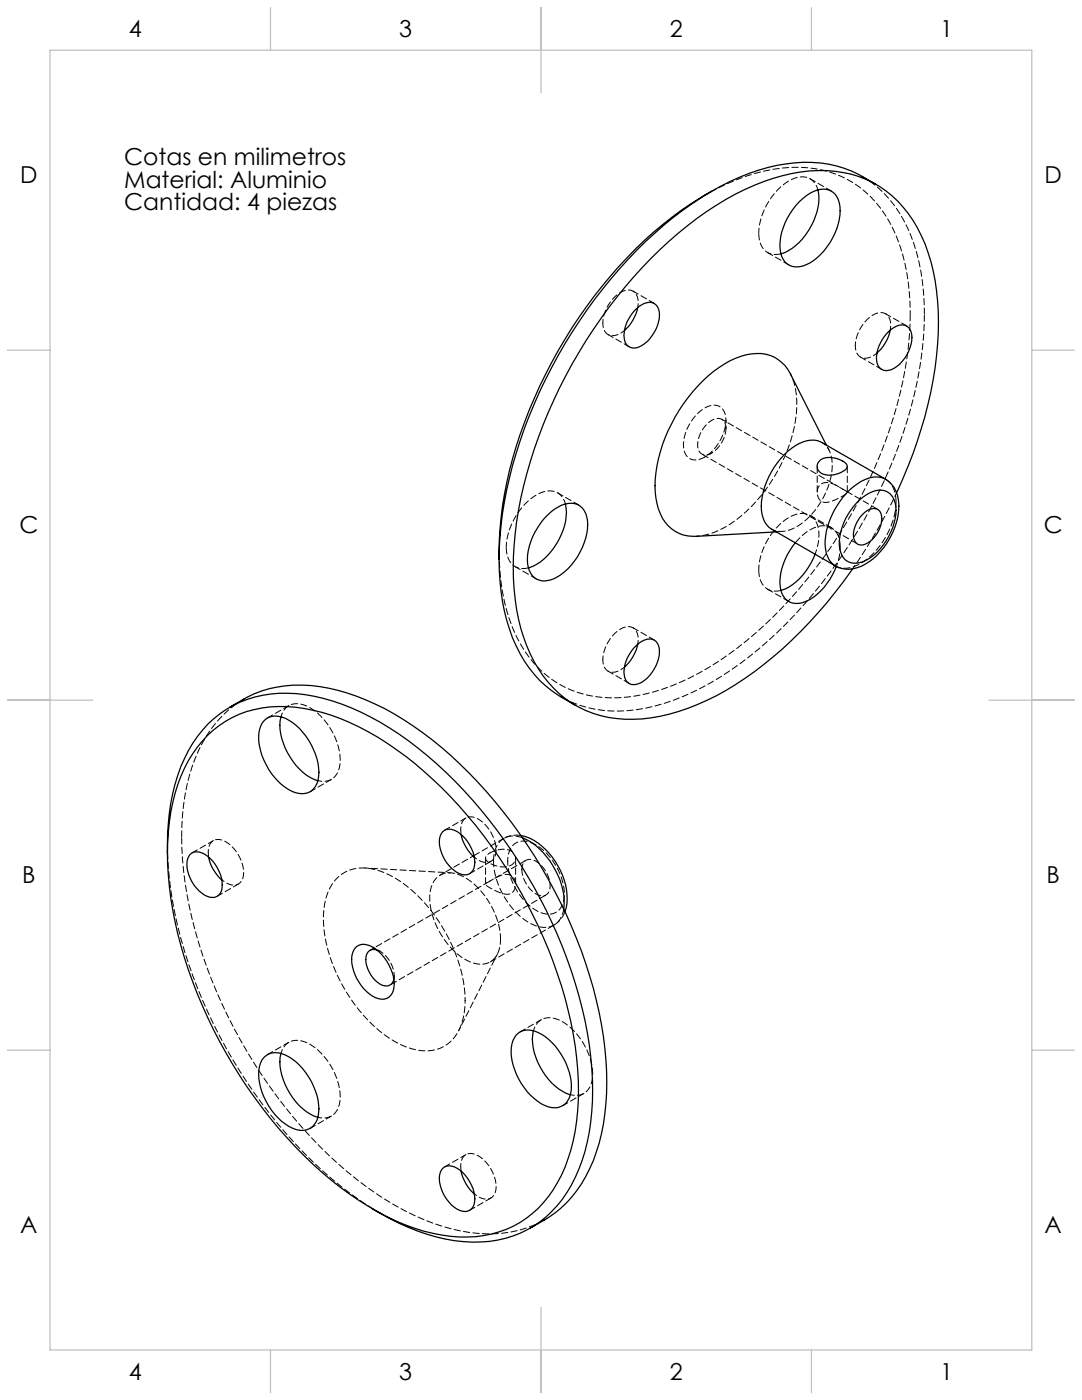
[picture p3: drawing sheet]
<svg xmlns="http://www.w3.org/2000/svg" width="216mm" height="279mm" viewBox="0 0 216 279" stroke-linecap="round" stroke-linejoin="round" font-family="sans-serif">
<defs><g id="words">
<g font-size="4.7">
<text x="25.7" y="7.4">4</text>
<text x="79.7" y="7.4">3</text>
<text x="133.6" y="7.4">2</text>
<text x="187.6" y="7.4">1</text>
<text x="24.8" y="32.9">Cotas en milimetros</text>
<text x="4" y="36.6">D</text>
<text x="24.8" y="37.5">Material: Aluminio</text>
<text x="24.8" y="42">Cantidad: 4 piezas</text>
<text x="208.4" y="36.6">D</text>
<text x="3.9" y="106.4">C</text>
<text x="208.3" y="106.4">C</text>
<text x="4.4" y="176.3">B</text>
<text x="208.8" y="176.3">B</text>
<text x="4" y="246.1">A</text>
<text x="208.4" y="246.1">A</text>
<text x="25.7" y="275.3">4</text>
<text x="79.7" y="275.3">3</text>
<text x="133.6" y="275.3">2</text>
<text x="187.6" y="275.3">1</text>
</g>
</g></defs>
<g fill="none" stroke="#c0c0c0" stroke-width=".25">
<path d="M10 10h195.9v259.4h-195.9zM54 1.5v8.5M108 1.5v17M161.9 1.5v8.5M1.5 69.9h8.5M205.9 69.9h8.5M1.5 139.7h17M197.4 139.7h17M1.5 209.6h8.5M205.9 209.6h8.5M54 269.4v8.5M108 260.9v17"/>
<path d="M161.9 269.4v8.5"/>
</g>
<g fill="none" stroke="#000" stroke-width=".25">
<path d="M142 38.2a75.6 75.6 0 0 0-23.5 21 94.9 94.9 0 0 0-18.2 41.8 68.2 68.2 0 0 0-.7 10.7M163.2 37.9a11.7 11.7 0 0 1-3 9.7 9.3 9.3 0 0 1-4.4 3.1M174.8 36.8a24.7 24.7 0 0 0-11-4.3 33.7 33.7 0 0 0-18 3.7 74.6 74.6 0 0 0-25.5 21.5 97.1 97.1 0 0 0-20 44.8 49.6 49.6 0 0 0 2 24.8 24.3 24.3 0 0 0 12.5 13.5M159.5 40.3a6.6 6.6 0 0 1 5.5-2.5 3.8 3.8 0 0 1 2.6 4.3 12.9 12.9 0 0 1-6.7 10.7 3.4 3.4 0 0 1-5.2-3 12.8 12.8 0 0 1 3.8-9.5zM127 61.6a3.2 3.2 0 0 1 3.5-1 3 3 0 0 1 .9 3.6 7.1 7.1 0 0 1-4.4 5.2 1.97 1.97 0 0 1-2.4-1.8 7.3 7.3 0 0 1 2.4-6zM127.2 61.4a8.4 8.4 0 0 1-2.6 4.6M177.3 66.1a3.3 3.3 0 0 1 3.6-1 3.1 3.1 0 0 1 .9 3.6 7.1 7.1 0 0 1-4.5 5.2 2.1 2.1 0 0 1-2.4-2.5 8.2 8.2 0 0 1 2.4-5.3zM177.6 65.9a8.4 8.4 0 0 1-2.6 4.6M163.5 92a4 4 0 0 1 4.7 0 .99 .99 0 0 1 .8 .7 .99 .99 0 0 1-.3 1.1 4.9 4.9 0 0 1-4.8 .7 1.54 1.54 0 0 1-.4-2.5zM164.9 88.8l-7.2-14.2a7.2 7.2 0 0 0-7.8-4 19.1 19.1 0 0 0-10.7 6.4 30.4 30.4 0 0 0-8.5 21.2 9.8 9.8 0 0 0 4 7.8 6.9 6.9 0 0 0 4.3 1l15.9-.8M169.6 97.7a7.7 7.7 0 0 1 6-2.4 5.3 5.3 0 0 1 3.8 5.7 14.3 14.3 0 0 1-7.5 12 5.1 5.1 0 0 1-6.4-1.2 8.4 8.4 0 0 1-.3-6.8 17.3 17.3 0 0 1 4.4-7.3zM171.6 99.7a5.3 5.3 0 0 1 5.2-1.7 4.3 4.3 0 0 1 2 4.7 12.3 12.3 0 0 1-6.5 9.4 3.2 3.2 0 0 1-4.7-2.6 12 12 0 0 1 4-9.8z"/>
<path d="M176.7 95.6l-12.7-7.3a5 5 0 0 0-5.2 .6 15.5 15.5 0 0 0-6.9 13 4.6 4.6 0 0 0 2.1 3.7l12.7 7.4M178.9 98.3a81 81 0 0 0 8.3-36.2 35.2 35.2 0 0 0-5.9-19.4 21.1 21.1 0 0 0-19.8-8.6 43.6 43.6 0 0 0-20.5 8.1 91.6 91.6 0 0 0-28.1 32.8 88.9 88.9 0 0 0-10.3 33.8 45.4 45.4 0 0 0 2.5 20.1 22 22 0 0 0 14.8 13.9 29 29 0 0 0 17.4-1.4 63.4 63.4 0 0 0 22.4-15.4l1.8-1.8a96.6 96.6 0 0 0 8.6-10.7M109.1 102.9a6 6 0 0 1 6.2-2.2 4.5 4.5 0 0 1 1.9 4.9 13.1 13.1 0 0 1-6.7 9.9 3.5 3.5 0 0 1-5.2-3 12.9 12.9 0 0 1 3.8-9.6zM112.8 100.6a11.6 11.6 0 0 1-3 9.7 9 9 0 0 1-4.4 3M158.7 108.3a12.6 12.6 0 0 0-3 8.7 3.4 3.4 0 0 0 5.2 3 12.3 12.3 0 0 0 6-6.9M162.6 110.6a12.6 12.6 0 0 1-5.9 6.9l-.9 .3M172.2 102.6a2.58 2.58 0 0 1 3.1-.8 3.5 3.5 0 0 1 0 4.2 4.5 4.5 0 0 1-3.6 2.8 1.76 1.76 0 0 1-1.4-2l.2-1.2 .5-1.3zM126.4 129.4a4.3 4.3 0 0 1 3.7-1.8 2.51 2.51 0 0 1 1.5 3.1 7.7 7.7 0 0 1-4.1 5.7 1.96 1.96 0 0 1-2.9-1.7 7.2 7.2 0 0 1 1.8-5.3zM127.2 128.6a8.4 8.4 0 0 1-2.6 4.5M41.5 146.7a20.8 20.8 0 0 1 17.4-5.6 42.6 42.6 0 0 1 20.2 8.5 89.6 89.6 0 0 1 27.1 32.8 80.8 80.8 0 0 1 9.2 35.2 37.3 37.3 0 0 1-4.2 18.4 20.4 20.4 0 0 1-19.6 10.9 39.8 39.8 0 0 1-20-7.3 86.7 86.7 0 0 1-26.5-29.5 85.2 85.2 0 0 1-11.7-37.7 39.7 39.7 0 0 1 4.2-20.6 24.8 24.8 0 0 1 3.9-5.1zM45.8 141.1a24.1 24.1 0 0 1 11.1-4.2 33.7 33.7 0 0 1 18 3.6 73.9 73.9 0 0 1 25.5 21.5 97.1 97.1 0 0 1 20 44.8 49.6 49.6 0 0 1-2 24.8 24 24 0 0 1-12.6 13.5M52.7 143.9a3.8 3.8 0 0 1 4.9-.2 12.9 12.9 0 0 1 6 11.2 3.3 3.3 0 0 1-4.5 3.3 12.4 12.4 0 0 1-7.5-11 5.1 5.1 0 0 1 1.1-3.3z"/>
<path d="M56.1 143.1a11.7 11.7 0 0 0 3 9.7 9.3 9.3 0 0 0 4.3 3M33.4 170.3a41.8 41.8 0 0 1 3.4-19 21.5 21.5 0 0 1 22.4-12.9 43.6 43.6 0 0 1 20.4 8.1 91.6 91.6 0 0 1 28.2 32.8 88.9 88.9 0 0 1 10.3 33.8 45.2 45.2 0 0 1-2.6 20.2 22 22 0 0 1-14.7 13.9 30 30 0 0 1-19.3-2.2l-3.8-1.8-3.3-1.9M38 170.5a2.54 2.54 0 0 1 3.4 .4 7.4 7.4 0 0 1 2.8 6.9 1.93 1.93 0 0 1-2.8 1.1 7.2 7.2 0 0 1-3.9-7.6zM41.6 171a8.1 8.1 0 0 0 2.7 4.6M88.3 166a2.54 2.54 0 0 1 3.5 .3 7.7 7.7 0 0 1 2.9 6.4 1.96 1.96 0 0 1-2.9 1.7 7.2 7.2 0 0 1-4-7.6zM92 166.5a8.4 8.4 0 0 0 2.7 4.6M94.6 170.7l-.2 .2M103.9 166.8a11.1 11.1 0 0 1 7.4 6 11.4 11.4 0 0 1 1.4 9.2M104.3 167.2a14.5 14.5 0 0 1 7.8 9.5 11.5 11.5 0 0 1 .4 4.7M70.8 189.2a2.56 2.56 0 0 1 3.6-.1 9.1 9.1 0 0 1 4.2 8 2.4 2.4 0 0 1-3.6 2 9.1 9.1 0 0 1-4.8-8.3zM75.2 189.6a1.64 1.64 0 0 0-2.2 1.9 6.1 6.1 0 0 0 3.3 5.1 1.6 1.6 0 0 0 2.3-1.2M52.7 211a3.8 3.8 0 0 1 4.9-.1 12.9 12.9 0 0 1 6 11.2 3.4 3.4 0 0 1-5.3 3 12.8 12.8 0 0 1-6.7-11.5 4.5 4.5 0 0 1 1.1-2.6z"/>
<path d="M56.1 210.2a11.7 11.7 0 0 0 3 9.7 9.3 9.3 0 0 0 4.3 3.1M103 206.5a3.8 3.8 0 0 1 5-.1 13.1 13.1 0 0 1 6 11.2 3.5 3.5 0 0 1-5.3 3 12.8 12.8 0 0 1-6.7-11.5 4.5 4.5 0 0 1 1-2.6zM106.4 205.7a11.7 11.7 0 0 0 3 9.7 9.3 9.3 0 0 0 4.4 3.1M88.3 233.2a2.23 2.23 0 0 1 2.9 0 7.6 7.6 0 0 1 3.5 6.7 1.99 1.99 0 0 1-2.9 1.7 7.2 7.2 0 0 1-4-7.6zM92 233.7a8.4 8.4 0 0 0 2.7 4.6"/>
</g>
<path d="M124.6 65.9a2.74 2.74 0 0 1-3.6 .6 2.81 2.81 0 0 1-.7-2M175 70.5a2.74 2.74 0 0 1-3.7 .5 2.81 2.81 0 0 1-.6-2M164 88.3a5.2 5.2 0 0 1 2.1 5 15.4 15.4 0 0 1-8.1 12.3 4.5 4.5 0 0 1-4 0M170.1 113.5l2.7-3.9 2.7-4.7 3.4-6.6M124.6 133.1a2.74 2.74 0 0 1-3.6 .6 2.81 2.81 0 0 1-.7-2M75.8 242.1a82.9 82.9 0 0 1-26.4-26 94.7 94.7 0 0 1-15.6-40.7l-.4-6.8" fill="none" stroke="#000" stroke-width=".2" stroke-dasharray="1.3 .6" stroke-dashoffset=".4"/>
<path d="M157.7 74.6a17.5 17.5 0 0 1 .4 12.1 31.4 31.4 0 0 1-13.5 18.6 12.9 12.9 0 0 1-5.6 1.7M44.3 175.6a2.74 2.74 0 0 0 3.6 .5 4.5 4.5 0 0 0 0-4.8 6.1 6.1 0 0 0-4.4-3.8 2.1 2.1 0 0 0-2 2.5M89.9 174.2l-17-1M94.7 171.1a2.74 2.74 0 0 0 3.6 .5 4.5 4.5 0 0 0 0-4.8 6.1 6.1 0 0 0-4.4-3.8 2.1 2.1 0 0 0-2 2.5M92.8 199.6a31.3 31.3 0 0 0-13.9-24.3 11.2 11.2 0 0 0-9.1-1.7 8 8 0 0 0-5 6.7 25.7 25.7 0 0 0 3.4 16.1 28.1 28.1 0 0 0 11.8 12.1 9.4 9.4 0 0 0 8.8 .2 9.3 9.3 0 0 0 4-7.8v-1.3M91.6 205.6l7.7-15.2M94.7 238.3a2.74 2.74 0 0 0 3.6 .5 4.5 4.5 0 0 0 0-4.8 6.1 6.1 0 0 0-4.4-3.8 2.1 2.1 0 0 0-2 2.5" fill="none" stroke="#000" stroke-width=".2" stroke-dasharray="1.3 .6" stroke-dashoffset=".7"/>
<path d="M140.6 39a35.7 35.7 0 0 1 20.5-5.5 20.5 20.5 0 0 1 17.1 12.2 38.6 38.6 0 0 1 3.4 17M165.4 89.9l-.5-1.1M154.9 106.1h1.2M167.7 109.2a10.9 10.9 0 0 1-.8 3.8M94.4 170.8l-6.6 3.8" fill="none" stroke="#000" stroke-width=".2" stroke-dasharray="1.3 .6" stroke-dashoffset=".6"/>
<path d="M155.8 50.6a3.3 3.3 0 0 1-4.4-3.3v-.8M181.6 62.7a80.4 80.4 0 0 1-9.2 35.1 90.7 90.7 0 0 1-27.1 32.9 42.1 42.1 0 0 1-21.9 8.5 20.6 20.6 0 0 1-20.4-12.3 38.6 38.6 0 0 1-3.4-16.9M163.1 93v5.3M169.1 98.3v-5.3M176.7 95.6a4.9 4.9 0 0 1 2.1 4.6M105.5 113.3a3.3 3.3 0 0 1-4.4-3.3l-.1-.8M155.8 117.8a3.3 3.3 0 0 1-4.4-3.3v-.8M158.7 108.3a8.3 8.3 0 0 1 5.7-3.4 3.4 3.4 0 0 1 3.2 3.5l.1 .8M96.9 171.2v5.3M102.9 176.5v-5.3M104.3 167.2a3.9 3.9 0 0 0-5.7 3l-.1 1.7M78.6 195.4a5.8 5.8 0 0 0-3.4-5.8" fill="none" stroke="#000" stroke-width=".2" stroke-dasharray="1.3 .6" stroke-dashoffset="-.1"/>
<g fill="none" stroke="#000" stroke-width=".2" stroke-dasharray="1.3 .6" stroke-dashoffset=".1">
<path d="M165.9 38.1l-4.2-2.4M153.2 50.4l4.2 2.5M121.3 66.8l4.3 2.4M130.6 60.6l-4.3-2.5M171.7 71.3l4.2 2.4M180.9 65.1l-4.2-2.5M184.5 62.7a38.2 38.2 0 0 0-5.1-20.3 21.5 21.5 0 0 0-7.4-7.2M144.9 85.5a5.8 5.8 0 0 1-3.8 5.3 1.65 1.65 0 0 1-1.9-2 5.8 5.8 0 0 1 3.8-5.3 1.65 1.65 0 0 1 1.9 2M102.8 113.1l4.2 2.4M115.5 100.8l-4.2-2.4M153.2 117.6l4.2 2.4M165.9 105.3l-4.2-2.4"/>
<path d="M121.3 133.9l4.3 2.5M130.6 127.7l-4.3-2.4M57.6 140.8l-4.2 2.5M61.9 158l4.2-2.5M36.2 167a38.2 38.2 0 0 1 5.1-20.3 21.5 21.5 0 0 1 7.4-7.2M42.6 167.8l-4.3 2.4M43.3 178.9l4.3-2.5M93 163.2l-4.3 2.5M93.7 174.4l4.3-2.5M100.5 167.3l-5.9 3.4M104.1 173.5a1.73 1.73 0 0 1 .9-1.8 1.73 1.73 0 0 1 2 .2 5.8 5.8 0 0 1 2.6 5.9 1.65 1.65 0 0 1-2.6 .6 6.2 6.2 0 0 1-2.9-4.9M57.6 208l-4.2 2.5"/>
<path d="M108 203.5l-4.2 2.4M61.9 225.2l4.2-2.5M93 230.4l-4.3 2.5M112.3 220.7l4.2-2.5M93.7 241.5l4.3-2.4"/>
</g>
<path d="M140 90.6l31.1 18M175.1 101.6l-6.3-3.6M112 139.1a24.4 24.4 0 0 0 18.7 1.8 56.1 56.1 0 0 0 22.6-13 99 99 0 0 0 30.1-53.7 66.8 66.8 0 0 0 1.1-11.5M103.9 166.7a5 5 0 0 0-3.3 .6M105 171.7l-6.4 3.7M77.8 196.6l31.2-18M110.5 184.6a5 5 0 0 0 2.2-2.7M108.7 243.4a24.4 24.4 0 0 1-18.7 1.8 56 56 0 0 1-22.6-13 99 99 0 0 1-30.1-53.7 66.8 66.8 0 0 1-1.1-11.5" fill="none" stroke="#000" stroke-width=".2" stroke-dasharray="1.3 .6" stroke-dashoffset="-.2"/>
<g fill="none" stroke="#000" stroke-width=".2" stroke-dasharray="1.3 .6" stroke-dashoffset=".5">
<path d="M120.3 64.5a7.3 7.3 0 0 1 4.6-6.6 2.08 2.08 0 0 1 2.5 2.5l-.1 1M170.7 69a7.3 7.3 0 0 1 4.6-6.6 2.08 2.08 0 0 1 2.4 2.5l-.1 1M167.4 97.2l-23.4-13.5M168.2 97.6l.4 .3a.42 .42 0 0 1 .5 .4 8.5 8.5 0 0 1-4.7 2 2.05 2.05 0 0 1-1.2-2.9 2.05 2.05 0 0 1 2.9-.9l2.1 1.1M120.3 131.7a7.3 7.3 0 0 1 4.6-6.6 2.08 2.08 0 0 1 2.5 2.5l-.1 .9M63.4 155.8a3.3 3.3 0 0 0 4.4-3.3 12.8 12.8 0 0 0-6.6-11.6 3.3 3.3 0 0 0-5.1 2.1M41.5 170l.1 1M91.9 165.5l.1 1M97.2 176.2l-23.4 13.4M97.8 175.8l1.5-.8a2.29 2.29 0 0 1 3.4 .6 1.98 1.98 0 0 1-.4 2.4 1.98 1.98 0 0 1-2.4 .2 5.9 5.9 0 0 1-3-1.8l.9-.6M101.3 171.9a3.5 3.5 0 0 1 3.1-4.1 8 8 0 0 1 6 4.1 10.4 10.4 0 0 1 1.9 8.3 3.1 3.1 0 0 1-4.5 1.9 12.2 12.2 0 0 1-6.5-10.2M113.8 218.5a3.3 3.3 0 0 0 4.4-3.4 12.8 12.8 0 0 0-6.7-11.6 3.3 3.3 0 0 0-5 2.2"/>
<path d="M63.4 223a3.3 3.3 0 0 0 4.4-3.3 12.8 12.8 0 0 0-6.6-11.6 3.3 3.3 0 0 0-5.1 2.1M91.9 232.7l.1 1"/>
</g>
<path d="M151.4 46.5a13 13 0 0 1 6.7-10.8 3.3 3.3 0 0 1 5.1 2.2M101 109.2a13 13 0 0 1 6.7-10.8 3.3 3.3 0 0 1 5.1 2.2M151.4 113.7a13 13 0 0 1 6.7-10.8 3.4 3.4 0 0 1 5.3 3 10.4 10.4 0 0 1-.8 4.7" fill="none" stroke="#000" stroke-width=".2" stroke-dasharray="1.3 .6" stroke-dashoffset=".3"/>
<path d="M140.6 91.2l1.4-.8M144.9 83.9a2.51 2.51 0 0 0-3.1-3 8.6 8.6 0 0 0-5.3 9.2 2.34 2.34 0 0 0 3.5 1.4 9.2 9.2 0 0 0 4.9-7.6M144.9 85.5v-1.6M97.8 170.2a.98 .98 0 0 0-.7 1.6 4.7 4.7 0 0 0 5.1 .7 1.56 1.56 0 0 0 .7-1.5M75.8 189.8l-1.4-.8M78.7 196.4v-1.7" fill="none" stroke="#000" stroke-width=".2" stroke-dasharray="1.3 .6" stroke-dashoffset=".8"/>
<path d="M178.8 100.2a15.4 15.4 0 0 1-7.7 12.6 4.7 4.7 0 0 1-4.4 .1M98.5 171.9a15.4 15.4 0 0 0 7.6 12.5 4.2 4.2 0 0 0 5.7-1l.7-2M102.2 170a4.5 4.5 0 0 0-4.4 .2M99.9 187.4a15.4 15.4 0 0 0-7.7-12.6 4.2 4.2 0 0 0-5.6 1 8.5 8.5 0 0 0-.3 6.8 15 15 0 0 0 7.5 9.4 4 4 0 0 0 5.9-2.9l.2-1.7" fill="none" stroke="#000" stroke-width=".2" stroke-dasharray="1.3 .6" stroke-dashoffset=".2"/>
<path d="M97.8 192l12.7-7.4" fill="none" stroke="#000" stroke-width=".2" stroke-dasharray="1.3 .6"/>
<use href="#words"/>
</svg>
